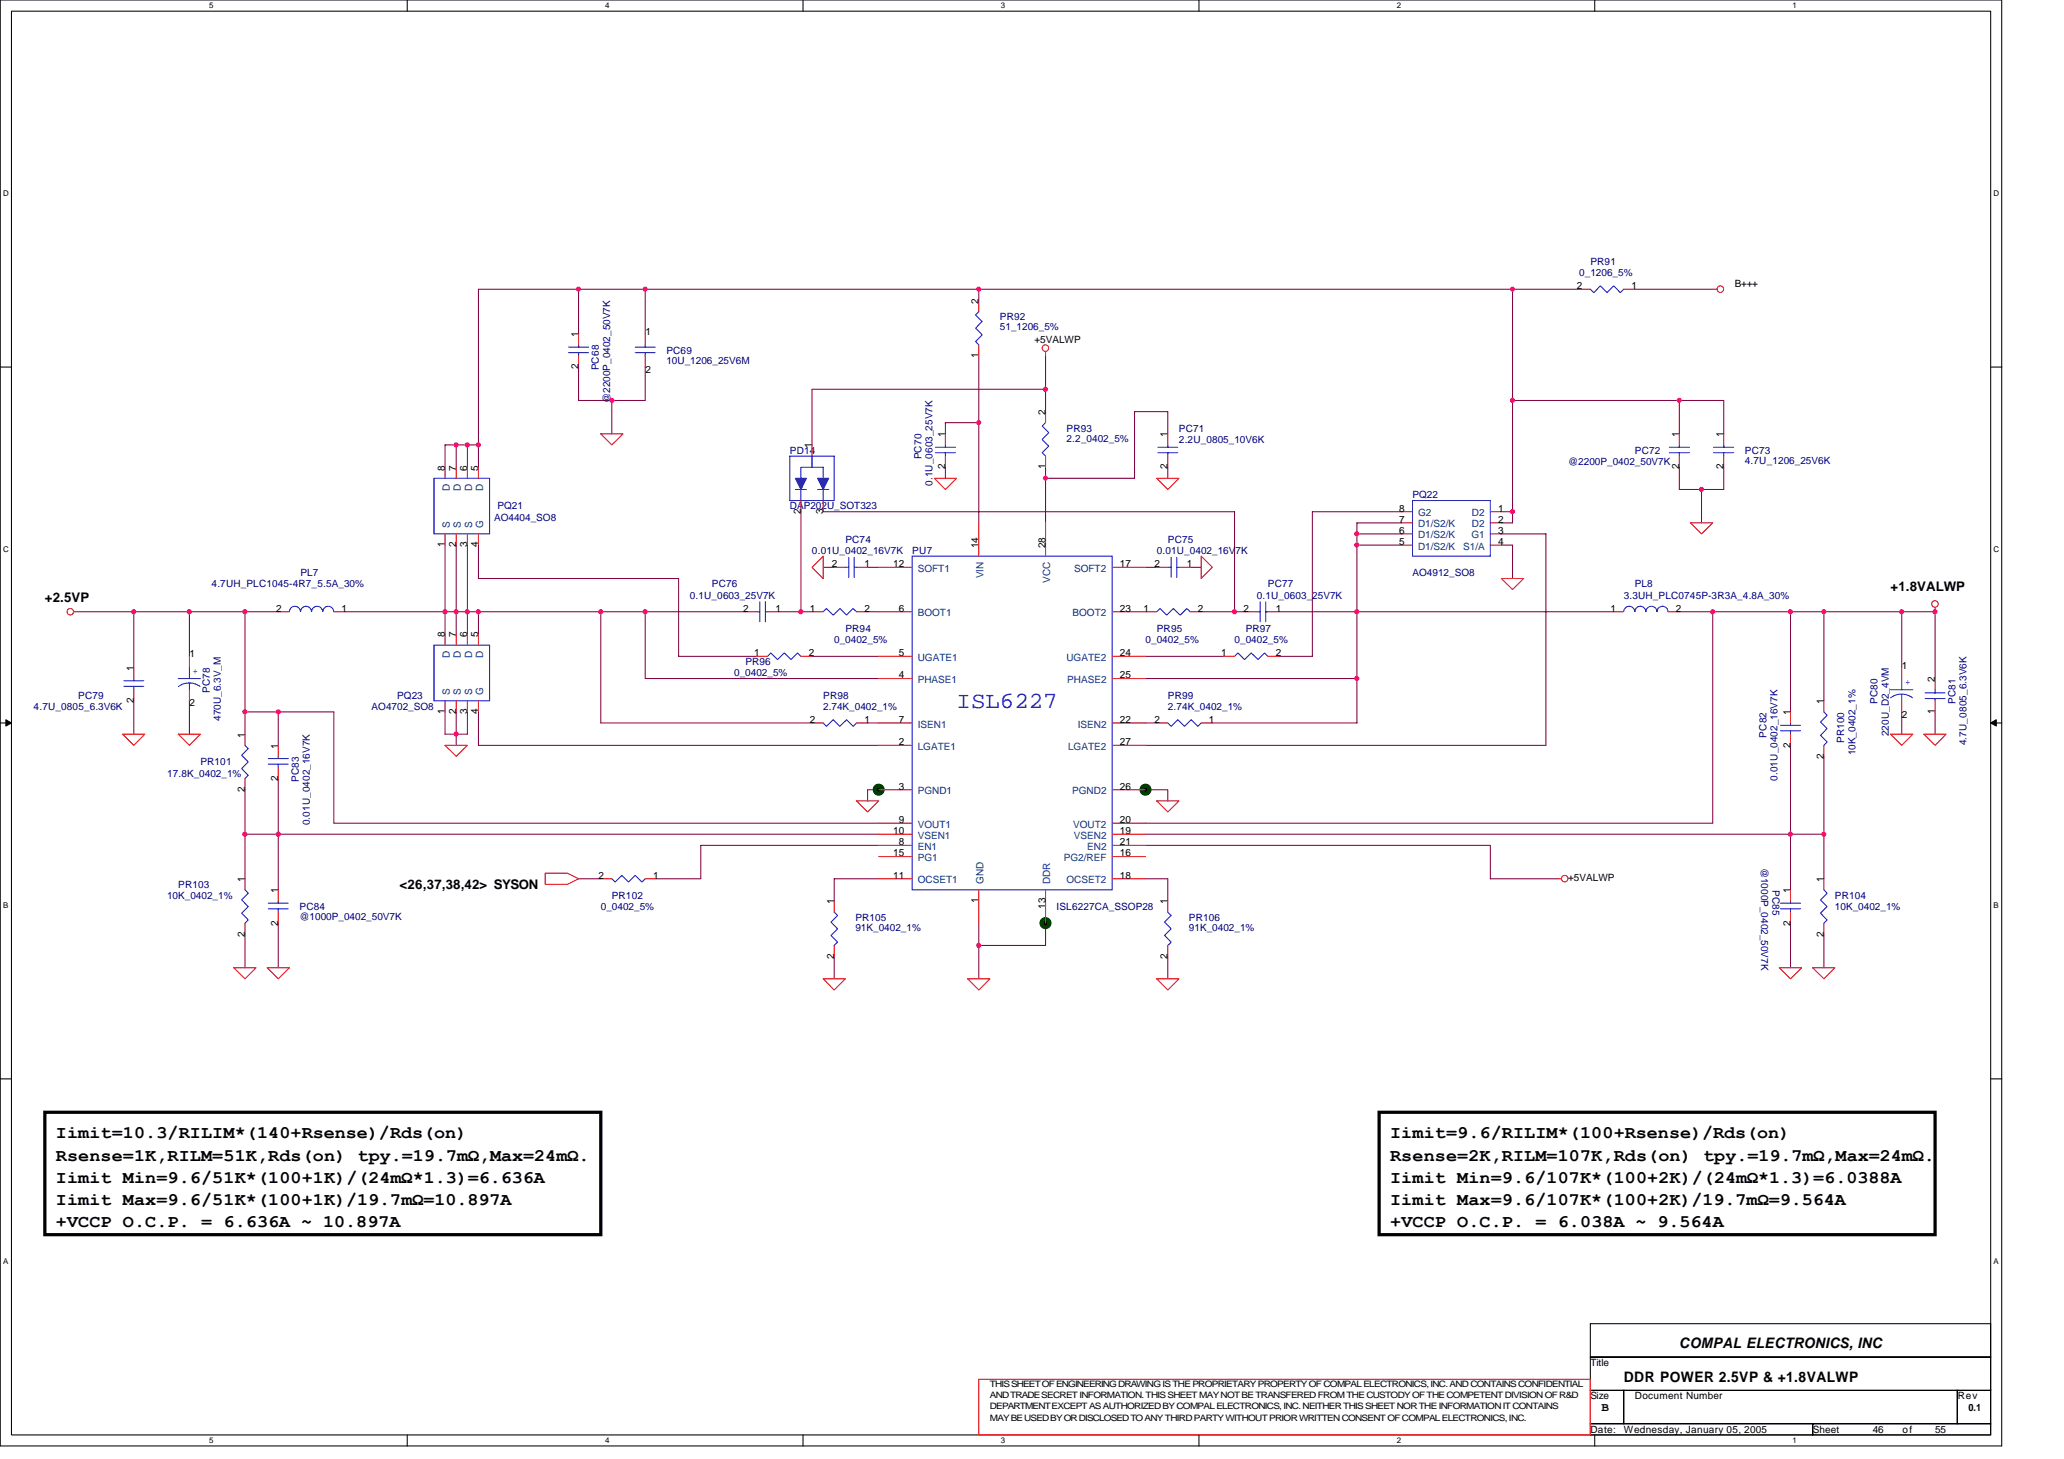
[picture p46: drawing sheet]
<svg xmlns="http://www.w3.org/2000/svg" width="297mm" height="210mm" viewBox="0 0 297 210" stroke-linecap="round" stroke-linejoin="round" font-family="sans-serif">
<defs><g id="words">
<text font-size="3.3" fill="#00f" x="137.7" y="101.9">ISL6227</text>
<g font-size="2.5">
<text x="8" y="163.8">Iimit=10.3/RILIM*(140+Rsense)/Rds(on)</text>
<text x="8" y="167">Rsense=1K,RILM=51K,Rds(on) tpy.=19.7mΩ,Max=24mΩ.</text>
<text x="200.1" y="163.8">Iimit=9.6/RILIM*(100+Rsense)/Rds(on)</text>
<text x="200.1" y="167">Rsense=2K,RILM=107K,Rds(on) tpy.=19.7mΩ,Max=24mΩ.</text>
<text x="8" y="173.4">Iimit Max=9.6/51K*(100+1K)/19.7mΩ=10.897A</text>
<text x="8" y="170.2">Iimit Min=9.6/51K*(100+1K)/(24mΩ*1.3)=6.636A</text>
<text x="200.1" y="173.4">Iimit Max=9.6/107K*(100+2K)/19.7mΩ=9.564A</text>
<text x="200.1" y="170.2">Iimit Min=9.6/107K*(100+2K)/(24mΩ*1.3)=6.0388A</text>
<text x="8" y="176.6">+VCCP O.C.P. = 6.636A ~ 10.897A</text>
<text x="200.1" y="176.6">+VCCP O.C.P. = 6.038A ~ 9.564A</text>
</g>
<g font-size="2.1">
<text x="241.7" y="193.9">COMPAL ELECTRONICS, INC</text>
<text x="233.7" y="198.8">DDR POWER 2.5VP &amp; +1.8VALWP</text>
</g>
<g font-size="1.9">
<text x="6.5" y="86.6">+2.5VP</text>
<text x="272.1" y="85">+1.8VALWP</text>
<text x="57.5" y="127.9">&lt;26,37,38,42&gt; SYSON</text>
</g>
<text font-size="1.8" x="230.5" y="203.1">B</text>
<g font-size="1.4">
<text x="226.9" y="41.6">2</text>
<text x="234.8" y="41.6">1</text>
<text x="249.7" y="41.3">B+++</text>
<text x="140.8" y="43.7" transform="rotate(-90 140.8 43.7)">2</text>
<text x="83.2" y="53.1" transform="rotate(-90 83.2 53.1)">2</text>
<text x="83.2" y="48.5" transform="rotate(-90 83.2 48.5)">1</text>
<text x="92.9" y="48.2">1</text>
<text x="92.9" y="53.6">2</text>
<text x="140.8" y="51.5" transform="rotate(-90 140.8 51.5)">1</text>
<text x="148.9" y="49.3">+5VALWP</text>
<text x="150.4" y="59.7" transform="rotate(-90 150.4 59.7)">2</text>
<text x="116.8" y="64.5" transform="rotate(-90 116.8 64.5)">1</text>
<text x="136" y="62.9" transform="rotate(-90 136 62.9)">1</text>
<text x="168" y="62.9" transform="rotate(-90 168 62.9)">1</text>
<text x="241.7" y="62.9" transform="rotate(-90 241.7 62.9)">1</text>
<text x="248" y="62.9" transform="rotate(-90 248 62.9)">1</text>
<text x="64" y="67.7" transform="rotate(-90 64 67.7)">8</text>
<text x="65.6" y="67.7" transform="rotate(-90 65.6 67.7)">7</text>
<text x="67.2" y="67.7" transform="rotate(-90 67.2 67.7)">6</text>
<text x="68.8" y="67.7" transform="rotate(-90 68.8 67.7)">5</text>
<text x="136" y="67.5" transform="rotate(-90 136 67.5)">2</text>
<text x="150.4" y="67.5" transform="rotate(-90 150.4 67.5)">1</text>
<text x="168" y="67.5" transform="rotate(-90 168 67.5)">2</text>
<text x="241.7" y="67.5" transform="rotate(-90 241.7 67.5)">2</text>
<text x="248" y="67.5" transform="rotate(-90 248 67.5)">2</text>
<text x="115.2" y="73.9" transform="rotate(-90 115.2 73.9)">2</text>
<text x="118.4" y="73.9" transform="rotate(-90 118.4 73.9)">3</text>
<text x="201.4" y="73.6">8</text>
<text x="201.4" y="75.2">7</text>
<text x="201.4" y="76.8">6</text>
<text x="215.6" y="75.2">2</text>
<text x="215.6" y="73.6">1</text>
<text x="215.6" y="76.8">3</text>
<text x="64" y="78.7" transform="rotate(-90 64 78.7)">1</text>
<text x="65.6" y="78.7" transform="rotate(-90 65.6 78.7)">2</text>
<text x="67.2" y="78.7" transform="rotate(-90 67.2 78.7)">3</text>
<text x="68.8" y="78.7" transform="rotate(-90 68.8 78.7)">4</text>
<text x="119.7" y="81.6">2</text>
<text x="124.4" y="81.6">1</text>
<text x="128.5" y="81.6">12</text>
<text x="140.8" y="78.9" transform="rotate(-90 140.8 78.9)">14</text>
<text x="150.4" y="78.9" transform="rotate(-90 150.4 78.9)">28</text>
<text x="161.2" y="81.6">17</text>
<text x="166.1" y="81.6">2</text>
<text x="170.8" y="81.6">1</text>
<text x="201.4" y="78.4">5</text>
<text x="215.6" y="78.4">4</text>
<text x="39.7" y="88">2</text>
<text x="49.2" y="88">1</text>
<text x="106.9" y="88">2</text>
<text x="111.6" y="88">1</text>
<text x="116.5" y="88">1</text>
<text x="124.4" y="88">2</text>
<text x="129.3" y="88">6</text>
<text x="161.2" y="88">23</text>
<text x="164.5" y="88">1</text>
<text x="172.4" y="88">2</text>
<text x="178.9" y="88">2</text>
<text x="183.6" y="88">1</text>
<text x="231.8" y="88">1</text>
<text x="241.2" y="88">2</text>
<text x="27.3" y="94.6">1</text>
<text x="64" y="91.7" transform="rotate(-90 64 91.7)">8</text>
<text x="65.6" y="91.7" transform="rotate(-90 65.6 91.7)">7</text>
<text x="67.2" y="91.7" transform="rotate(-90 67.2 91.7)">6</text>
<text x="68.8" y="91.7" transform="rotate(-90 68.8 91.7)">5</text>
<text x="108.5" y="94.4">1</text>
<text x="116.4" y="94.4">2</text>
<text x="129.3" y="94.4">5</text>
<text x="161.2" y="94.4">24</text>
<text x="175.7" y="94.4">1</text>
<text x="183.6" y="94.4">2</text>
<text x="19.2" y="101.2" transform="rotate(-90 19.2 101.2)">2</text>
<text x="19.2" y="96.5" transform="rotate(-90 19.2 96.5)">1</text>
<text x="27.3" y="101.6">2</text>
<text x="129.3" y="97.6">4</text>
<text x="161.2" y="97.6">25</text>
<text x="262.5" y="101.3" transform="rotate(-90 262.5 101.3)">1</text>
<text x="273.7" y="96.2">1</text>
<text x="278.5" y="98.1" transform="rotate(-90 278.5 98.1)">2</text>
<text x="35.2" y="106.1" transform="rotate(-90 35.2 106.1)">1</text>
<text x="40" y="107.7" transform="rotate(-90 40 107.7)">1</text>
<text x="64" y="102.7" transform="rotate(-90 64 102.7)">1</text>
<text x="65.6" y="102.7" transform="rotate(-90 65.6 102.7)">2</text>
<text x="67.2" y="102.7" transform="rotate(-90 67.2 102.7)">3</text>
<text x="68.8" y="102.7" transform="rotate(-90 68.8 102.7)">4</text>
<text x="116.5" y="104">2</text>
<text x="124.4" y="104">1</text>
<text x="129.3" y="107.2">2</text>
<text x="129.3" y="104">7</text>
<text x="161.2" y="104">22</text>
<text x="161.2" y="107.2">27</text>
<text x="166.1" y="104">2</text>
<text x="174" y="104">1</text>
<text x="257.7" y="107.5" transform="rotate(-90 257.7 107.5)">2</text>
<text x="257.7" y="102.9" transform="rotate(-90 257.7 102.9)">1</text>
<text x="273.7" y="103.2">2</text>
<text x="278.5" y="102.7" transform="rotate(-90 278.5 102.7)">1</text>
<text x="35.2" y="113.9" transform="rotate(-90 35.2 113.9)">2</text>
<text x="40" y="112.4" transform="rotate(-90 40 112.4)">2</text>
<text x="129.3" y="113.6">3</text>
<text x="161.2" y="113.6">26</text>
<text x="262.5" y="109.2" transform="rotate(-90 262.5 109.2)">2</text>
<text x="128.5" y="120">10</text>
<text x="129.3" y="118.4">9</text>
<text x="161.2" y="120">19</text>
<text x="161.2" y="118.4">20</text>
<text x="128.5" y="123.2">15</text>
<text x="129.3" y="121.6">8</text>
<text x="161.2" y="121.6">21</text>
<text x="161.2" y="123.2">16</text>
<text x="35.2" y="126.9" transform="rotate(-90 35.2 126.9)">1</text>
<text x="40" y="128.5" transform="rotate(-90 40 128.5)">1</text>
<text x="86.1" y="126.4">2</text>
<text x="94" y="126.4">1</text>
<text x="120" y="130.1" transform="rotate(-90 120 130.1)">1</text>
<text x="128.5" y="126.4">11</text>
<text x="140.8" y="129.9" transform="rotate(-90 140.8 129.9)">1</text>
<text x="150.4" y="130.7" transform="rotate(-90 150.4 130.7)">13</text>
<text x="161.2" y="126.4">18</text>
<text x="168" y="130.1" transform="rotate(-90 168 130.1)">1</text>
<text x="225.7" y="126.7">+5VALWP</text>
<text x="257.7" y="128.5" transform="rotate(-90 257.7 128.5)">1</text>
<text x="262.5" y="126.9" transform="rotate(-90 262.5 126.9)">1</text>
<text x="35.2" y="134.7" transform="rotate(-90 35.2 134.7)">2</text>
<text x="40" y="133.2" transform="rotate(-90 40 133.2)">2</text>
<text x="120" y="137.9" transform="rotate(-90 120 137.9)">2</text>
<text x="168" y="137.9" transform="rotate(-90 168 137.9)">2</text>
<text x="257.7" y="133.2" transform="rotate(-90 257.7 133.2)">2</text>
<text x="262.5" y="134.7" transform="rotate(-90 262.5 134.7)">2</text>
<text x="228.9" y="196.5">Title</text>
<text x="228.9" y="201.3">Size</text>
<text x="235.3" y="201.3">Document Number</text>
<text x="281.7" y="201.3">Rev</text>
<text x="283.3" y="203">0.1</text>
<text x="228.9" y="206.1">Date:</text>
<text x="233.7" y="206.1">Wednesday, January 05, 2005</text>
<text x="260.9" y="206.1">Sheet</text>
<text x="269.5" y="206.1">46</text>
<text x="273.8" y="206.1">of</text>
<text x="278.5" y="206.1">55</text>
</g>
<g font-size="1.4" fill="#000080">
<text x="227.3" y="39.7">0_1206_5%</text>
<text x="228.9" y="38.1">PR91</text>
<text x="143.9" y="46.1">PR92</text>
<text x="143.9" y="47.5">51_1206_5%</text>
<text x="86.2" y="53.3" transform="rotate(-90 86.2 53.3)">PC68</text>
<text x="95.9" y="50.9">PC69</text>
<text x="95.9" y="52.3">10U_1206_25V6M</text>
<text x="87.8" y="57.9" transform="rotate(-90 87.8 57.9)">@2200P_0402_50V7K</text>
<text x="113.7" y="65.3">PD14</text>
<text x="153.5" y="62.1">PR93</text>
<text x="153.5" y="63.5">2.2_0402_5%</text>
<text x="169.7" y="62.1">PC71</text>
<text x="169.7" y="63.7">2.2U_0805_10V6K</text>
<text x="235.3" y="65.3">PC72</text>
<text x="251.1" y="65.3">PC73</text>
<text x="132.6" y="66.1" transform="rotate(-90 132.6 66.1)">PC70</text>
<text x="134.2" y="69.9" transform="rotate(-90 134.2 69.9)">0.1U_0603_25V7K</text>
<text x="203.3" y="71.7">PQ22</text>
<text x="225.7" y="66.9">@2200P_0402_50V7K</text>
<text x="251.1" y="66.7">4.7U_1206_25V6K</text>
<text x="71.1" y="74.9">AO4404_SO8</text>
<text x="71.6" y="73.3">PQ21</text>
<text x="113.7" y="73.3">DAP202U_SOT323</text>
<text x="43.3" y="82.9">PL7</text>
<text x="116.9" y="79.7">0.01U_0402_16V7K</text>
<text x="121.7" y="78.1">PC74</text>
<text x="131.3" y="79.7">PU7</text>
<text x="166.5" y="79.7">0.01U_0402_16V7K</text>
<text x="168.1" y="78.1">PC75</text>
<text x="203.3" y="82.9">AO4912_SO8</text>
<text x="30.5" y="84.5">4.7UH_PLC1045-4R7_5.5A_30%</text>
<text x="99.3" y="86.1">0.1U_0603_25V7K</text>
<text x="102.5" y="84.5">PC76</text>
<text x="180.9" y="86.1">0.1U_0603_25V7K</text>
<text x="182.5" y="84.5">PC77</text>
<text x="233.7" y="86.1">3.3UH_PLC0745P-3R3A_4.8A_30%</text>
<text x="235.3" y="84.5">PL8</text>
<text x="107.3" y="95.7">PR96</text>
<text x="120.1" y="92.5">0_0402_5%</text>
<text x="121.7" y="90.9">PR94</text>
<text x="164.9" y="92.5">0_0402_5%</text>
<text x="166.5" y="90.9">PR95</text>
<text x="177.7" y="92.5">0_0402_5%</text>
<text x="179.3" y="90.9">PR97</text>
<text x="11.3" y="100.5">PC79</text>
<text x="30.2" y="99.7" transform="rotate(-90 30.2 99.7)">PC78</text>
<text x="57.2" y="100.5">PQ23</text>
<text x="105.7" y="97.3">0_0402_5%</text>
<text x="118.5" y="100.5">PR98</text>
<text x="168.1" y="100.5">PR99</text>
<text x="270.2" y="101.3" transform="rotate(-90 270.2 101.3)">PC80</text>
<text x="281.4" y="101.3" transform="rotate(-90 281.4 101.3)">PC81</text>
<text x="4.8" y="102.1">4.7U_0805_6.3V6K</text>
<text x="31.8" y="103.7" transform="rotate(-90 31.8 103.7)">470U_6.3V_M</text>
<text x="53.5" y="102.1">AO4702_SO8</text>
<text x="118.5" y="102.1">2.74K_0402_1%</text>
<text x="168.1" y="102.1">2.74K_0402_1%</text>
<text x="254.2" y="106.1" transform="rotate(-90 254.2 106.1)">PC82</text>
<text x="265.4" y="106.9" transform="rotate(-90 265.4 106.9)">PR100</text>
<text x="271.8" y="105.9" transform="rotate(-90 271.8 105.9)">220U_D2_4VM</text>
<text x="283" y="107.2" transform="rotate(-90 283 107.2)">4.7U_0805_6.3V6K</text>
<text x="24" y="111.7">17.8K_0402_1%</text>
<text x="28.8" y="110.1">PR101</text>
<text x="43" y="112.5" transform="rotate(-90 43 112.5)">PC83</text>
<text x="255.8" y="112.4" transform="rotate(-90 255.8 112.4)">0.01U_0402_16V7K</text>
<text x="267" y="108.7" transform="rotate(-90 267 108.7)">10K_0402_1%</text>
<text x="44.6" y="118.7" transform="rotate(-90 44.6 118.7)">0.01U_0402_16V7K</text>
<text x="253.5" y="124.8" transform="rotate(90 253.5 124.8)">@1000P_0402_50V7K</text>
<text x="24" y="129.3">10K_0402_1%</text>
<text x="25.7" y="127.7">PR103</text>
<text x="43.1" y="130.9">PC84</text>
<text x="86.5" y="130.9">0_0402_5%</text>
<text x="88" y="129.3">PR102</text>
<text x="152.1" y="130.9">ISL6227CA_SSOP28</text>
<text x="255.1" y="128" transform="rotate(90 255.1 128)">PC85</text>
<text x="264.1" y="129.3">PR104</text>
<text x="264.1" y="130.9">10K_0402_1%</text>
<text x="43.1" y="132.4">@1000P_0402_50V7K</text>
<text x="123.1" y="132.5">PR105</text>
<text x="123.1" y="134">91K_0402_1%</text>
<text x="171.1" y="132.5">PR106</text>
<text x="171.1" y="134">91K_0402_1%</text>
</g>
<g font-size="1.4" fill="#004080">
<text x="64.7" y="70.7" transform="rotate(-90 64.7 70.7)">D</text>
<text x="66.3" y="70.7" transform="rotate(-90 66.3 70.7)">D</text>
<text x="67.9" y="70.7" transform="rotate(-90 67.9 70.7)">D</text>
<text x="69.5" y="70.7" transform="rotate(-90 69.5 70.7)">D</text>
<text x="64.7" y="76" transform="rotate(-90 64.7 76)">S</text>
<text x="66.3" y="76" transform="rotate(-90 66.3 76)">S</text>
<text x="67.9" y="76" transform="rotate(-90 67.9 76)">S</text>
<text x="69.5" y="76" transform="rotate(-90 69.5 76)">G</text>
<text x="204.1" y="74.3">G2</text>
<text x="204.1" y="75.9">D1/S2/K</text>
<text x="204.1" y="77.5">D1/S2/K</text>
<text x="211.7" y="77.5">G1</text>
<text x="211.8" y="75.9">D2</text>
<text x="211.8" y="74.3">D2</text>
<text x="132.1" y="82.3">SOFT1</text>
<text x="141.5" y="83.2" transform="rotate(-90 141.5 83.2)">VIN</text>
<text x="151.1" y="83.8" transform="rotate(-90 151.1 83.8)">VCC</text>
<text x="154.6" y="82.3">SOFT2</text>
<text x="204.1" y="79.1">D1/S2/K</text>
<text x="210.6" y="79.1">S1/A</text>
<text x="132.1" y="88.7">BOOT1</text>
<text x="154.3" y="88.7">BOOT2</text>
<text x="64.7" y="94.7" transform="rotate(-90 64.7 94.7)">D</text>
<text x="66.3" y="94.7" transform="rotate(-90 66.3 94.7)">D</text>
<text x="67.9" y="94.7" transform="rotate(-90 67.9 94.7)">D</text>
<text x="69.5" y="94.7" transform="rotate(-90 69.5 94.7)">D</text>
<text x="132.1" y="95.1">UGATE1</text>
<text x="153.5" y="95.1">UGATE2</text>
<text x="64.7" y="100" transform="rotate(-90 64.7 100)">S</text>
<text x="66.3" y="100" transform="rotate(-90 66.3 100)">S</text>
<text x="67.9" y="100" transform="rotate(-90 67.9 100)">S</text>
<text x="69.5" y="100" transform="rotate(-90 69.5 100)">G</text>
<text x="132.1" y="98.3">PHASE1</text>
<text x="153.6" y="98.3">PHASE2</text>
<text x="132.1" y="107.9">LGATE1</text>
<text x="132.1" y="104.7">ISEN1</text>
<text x="153.7" y="107.9">LGATE2</text>
<text x="155.1" y="104.7">ISEN2</text>
<text x="132.1" y="114.3">PGND1</text>
<text x="132.1" y="119.1">VOUT1</text>
<text x="154.3" y="114.3">PGND2</text>
<text x="154.4" y="119.1">VOUT2</text>
<text x="132.1" y="122.3">EN1</text>
<text x="132.1" y="120.7">VSEN1</text>
<text x="132.1" y="123.9">PG1</text>
<text x="153.1" y="123.9">PG2/REF</text>
<text x="154.6" y="120.7">VSEN2</text>
<text x="156.5" y="122.3">EN2</text>
<text x="132.1" y="127.1">OCSET1</text>
<text x="141.5" y="127.2" transform="rotate(-90 141.5 127.2)">GND</text>
<text x="151.1" y="127.2" transform="rotate(-90 151.1 127.2)">DDR</text>
<text x="153.5" y="127.1">OCSET2</text>
</g>
<g font-size="1.4" fill="#00f">
<text x="27.7" y="97">+</text>
<text x="274.2" y="98.6">+</text>
</g>
<g font-size="1.3">
<text x="142.5" y="199.6">THIS SHEET OF ENGINEERING DRAWING IS THE PROPRIETARY PROPERTY OF COMPAL ELECTRONICS, INC. AND CONTAINS CONFIDENTIAL</text>
<text x="142.5" y="202.8">DEPARTMENT EXCEPT AS AUTHORIZED BY COMPAL ELECTRONICS, INC. NEITHER THIS SHEET NOR THE INFORMATION IT CONTAINS</text>
<text x="142.5" y="201.2">AND TRADE SECRET INFORMATION. THIS SHEET MAY NOT BE TRANSFERED FROM THE CUSTODY OF THE COMPETENT DIVISION OF R&amp;D</text>
<text x="142.5" y="204.4">MAY BE USED BY OR DISCLOSED TO ANY THIRD PARTY WITHOUT PRIOR WRITTEN CONSENT OF COMPAL ELECTRONICS, INC.</text>
</g>
<g font-size="1.1">
<text x="30.1" y="1.2">5</text>
<text x="87.1" y="1.2">4</text>
<text x="144" y="1.2">3</text>
<text x="201" y="1.2">2</text>
<text x="258" y="1.2">1</text>
<text x=".4" y="28.2">D</text>
<text x="286.9" y="28.2">D</text>
<text x=".4" y="79.4">C</text>
<text x="286.9" y="79.4">C</text>
<text x=".4" y="130.6">B</text>
<text x="286.9" y="130.6">B</text>
<text x=".4" y="181.8">A</text>
<text x="286.9" y="181.8">A</text>
<text x="30.1" y="207.6">5</text>
<text x="87.1" y="207.6">4</text>
<text x="144" y="207.6">3</text>
<text x="201" y="207.6">2</text>
<text x="258" y="207.6">1</text>
</g>
</g></defs>
<path d="M0 0h288.1v208h-288.1zM1.6 1.6h284.9v204.8h-284.9z" fill="none" stroke="#000" stroke-width=".15"/>
<g fill="#fff">
<path d="M30.1 .2h.6v1.2h-.6z"/>
<path d="M30.1 206.6h.6v1.3h-.6z"/>
</g>
<path d="M58.6 0v1.6M58.6 206.4v1.6" fill="none" stroke="#000" stroke-width=".15"/>
<g fill="#fff">
<path d="M87.1 .2h.6v1.2h-.6z"/>
<path d="M87.1 206.6h.6v1.3h-.6z"/>
</g>
<path d="M115.6 0v1.6M115.6 206.4v1.6" fill="none" stroke="#000" stroke-width=".15"/>
<g fill="#fff">
<path d="M144 .2h.6v1.2h-.6z"/>
<path d="M144 206.6h.6v1.3h-.6z"/>
</g>
<path d="M172.5 0v1.6M172.5 206.4v1.6" fill="none" stroke="#000" stroke-width=".15"/>
<g fill="#fff">
<path d="M201 .2h.6v1.2h-.6z"/>
<path d="M201 206.6h.6v1.3h-.6z"/>
</g>
<path d="M229.5 0v1.6M229.5 206.4v1.6" fill="none" stroke="#000" stroke-width=".15"/>
<g fill="#fff">
<path d="M258 .2h.6v1.2h-.6z"/>
<path d="M258 206.6h.6v1.3h-.6z"/>
<path d="M.4 27.2h.8v1.3h-.8z"/>
<path d="M286.9 27.2h.8v1.3h-.8z"/>
<path d="M.4 78.4h.8v1.3h-.8z"/>
<path d="M286.9 78.4h.8v1.3h-.8z"/>
</g>
<path d="M0 52.8h1.6M286.5 52.8h1.6" fill="none" stroke="#000" stroke-width=".15"/>
<g fill="#fff">
<path d="M.4 129.6h.8v1.3h-.8z"/>
<path d="M286.9 129.6h.7v1.3h-.7z"/>
</g>
<path d="M0 104h1.6M286.5 104h1.6" fill="none" stroke="#000" stroke-width=".15"/>
<path d="M.8 103.5l.8 .5-.8 .5zM286.5 104l.8-.5v1z" fill="#000" stroke="#000" stroke-width=".14"/>
<g fill="#fff">
<path d="M.4 180.8h.8v1.3h-.8z"/>
<path d="M286.9 180.8h.7v1.3h-.7z"/>
</g>
<path d="M0 155.2h1.6M286.5 155.2h1.6M228.9 190.4h57.6v4.8h-57.6zM228.9 195.2h57.6v4.8h-57.6zM228.9 200h4.8v4.8h-4.8zM228.9 204.8h32v1.6h-32zM233.7 200h48v4.8h-48zM260.9 204.8h25.6v1.6h-25.6zM281.7 200h4.8v4.8h-4.8z" fill="none" stroke="#000" stroke-width=".15"/>
<g fill="none" stroke="#800040" stroke-width=".15">
<path d="M83.3 41.6h-14.4v22.4h-1.6M83.3 52.8v4.8h9.6v-4.8M88.1 57.6h.1M88.1 57.6v4.8M92.9 41.6v6.4M140.9 41.6h-57.6v6.4M140.9 41.6v1.6M140.9 51.2v24M140.9 41.6h86.4M150.5 51.2v8M150.5 56h-33.6v8M217.7 57.6h30.4v4.8"/>
<path d="M217.7 41.6v33.6h-1.6M235.3 41.6h11.2M241.7 57.6v4.8M64 78.4v9.6h-14.3M65.7 64v3.2M65.7 78.4v12.8M67.3 64v3.2M67.3 78.4v12.8M67.3 64h-3.3v3.2M68.9 78.4v4.8h28.8v11.2h11.2M68.9 64v3.2M115.3 73.6v14.4"/>
<path d="M118.5 73.6h59.2v14.4M136.1 60.8h.1M136.1 60.8v1.6M136.1 67.2v1.6M136.1 60.8h4.8M150.5 67.2v8M168.1 62.4v-3.2h-4.8v9.6h-12.8M168.1 67.2v1.6M195.3 76.8h6.4M201.7 78.4h-6.4v25.6h-20.8M201.7 73.6h-12.8v20.8h-4.8M201.7 75.2h-6.4v3.2"/>
<path d="M216.1 76.8h6.4v30.4h-57.6M216.1 73.6h1.6M216.1 78.4h1.6v4.8M241.7 67.2v3.2h6.4v-3.2M244.9 70.4v4.8M11.3 88h28.7M19.3 88v8M27.3 88v6.4M35.3 88v17.6M68.9 88v3.2M86.5 88v16h30.4M92.9 88v9.6h33.6"/>
<path d="M107.3 88h-43.3v3.2M112.1 88h4.8M116.9 94.4h9.6M118.5 81.6h1.6M124.9 88h1.6M124.9 81.6h1.6M164.9 94.4h11.2M164.9 97.6h30.4M164.9 81.6h1.6M171.3 81.6h1.6M172.9 88h6.4M184.1 88h48"/>
<path d="M241.7 88h16M246.5 88v30.4h-81.6M257.7 88h4.8v12.8M257.7 88v14.4M262.5 88h16v9.6M273.7 88v8M19.3 100.8v4.8M27.3 100.8v4.8M35.3 113.6v12.8M35.3 102.4h12.7v16h78.5M40 102.4v4.8M40 112v16"/>
<path d="M64 102.4v3.2h3.3v-3.2M65.7 102.4v4.8M68.9 102.4v4.8h57.6M124.9 104h1.6M126.5 113.6h-1.6v1.6M164.9 113.6h3.2v1.6M164.9 104h1.6M257.7 107.2v20.8M262.5 108.8v17.6M273.7 102.4v3.2M278.5 102.4v3.2M35.3 134.4v4.8"/>
<path d="M35.3 120h91.2M40 132.8v6.4M83.3 126.4h3.2M120.1 137.6v3.2M126.5 121.6h-25.6v4.8h-6.4M126.5 126.4h-6.4v3.2M140.9 132.8v8M150.5 132.8v3.2h-9.6M164.9 120h97.6M164.9 121.6h49.6v4.8h9.6M164.9 126.4h3.2v3.2M168.1 137.6v3.2"/>
<path d="M257.7 132.8v6.4M262.5 134.4v4.8"/>
</g>
<g fill="none" stroke="#f00" stroke-width=".15">
<path d="M83.3 48v1.6M83.3 51.2v1.6M92.9 48v1.6M92.9 51.2v1.6M140.9 43.2v1.6M140.9 49.6v1.6M150.5 50.6v.6M150.5 59.2v1.6M227.3 41.6h1.6M233.7 41.6h1.6M246.5 41.6h.6M64 67.2v1.6"/>
<path d="M64 76.8v1.6M65.7 67.2v1.6M65.7 76.8v1.6M67.3 67.2v1.6M67.3 76.8v1.6M68.9 67.2v1.6M68.9 76.8v1.6M86.5 62.4h3.2l-1.6 1.6zM115.3 72v1.6M116.9 64v1.6M118.5 72v1.6M134.5 68.8h3.2l-1.6 1.6z"/>
<path d="M136.1 62.4v1.6M136.1 65.6v1.6M140.9 75.2v4.8M150.5 65.6v1.6M150.5 75.2v4.8M166.5 68.8h3.2l-1.6 1.6zM168.1 62.4v1.6M168.1 65.6v1.6M201.7 75.2h1.6M201.7 73.6h1.6M201.7 76.8h1.6M201.7 78.4h1.6"/>
<path d="M214.5 75.2h1.6M214.5 73.6h1.6M214.5 76.8h1.6M214.5 78.4h1.6M241.7 62.4v1.6M241.7 65.6v1.6M243.3 75.2h3.2l-1.6 1.6zM248.1 62.4v1.6M248.1 65.6v1.6M10.6 88h.7M19.3 96v1.6M19.3 99.2v1.6"/>
<path d="M27.3 94.4v1.6M27.3 99.2v1.6M40 88h1.7M48 88h1.7M64 91.2v1.6M65.7 91.2v1.6M67.3 91.2v1.6M68.9 91.2v1.6M107.3 88h1.6M108.9 94.4h1.6M110.5 88h1.6M115.3 94.4h1.6"/>
<path d="M116.9 81.6l1.6-1.6v3.2zM116.9 88h1.6M120.1 81.6h1.6M123.3 88h1.6M123.3 81.6h1.6M126.5 88h4.8M126.5 81.6h4.8M126.5 94.4h4.8M126.5 97.6h4.8M160.1 88h6.4M160.1 81.6h4.8M160.1 94.4h4.8"/>
<path d="M160.1 97.6h4.8M166.5 81.6h1.6M169.7 81.6h1.6M171.3 88h1.6M172.9 80l1.6 1.6-1.6 1.6zM176.1 94.4h1.6M179.3 88h1.6M182.5 88h1.6M182.5 94.4h1.6M216.1 83.2h3.2l-1.6 1.6zM232.1 88h1.6M240.1 88h1.6"/>
<path d="M273.7 96v1.6M278.5 87.4v.6M278.5 97.6v1.6M17.6 105.6h3.2l-1.5 1.6zM25.7 105.6h3.1l-1.5 1.6zM35.3 105.6v1.6M35.3 112v1.6M40 107.2v1.6M40 110.4v1.6M64 107.2h3.3l-1.6 1.6zM64 100.8v1.6M65.7 100.8v1.6"/>
<path d="M67.3 100.8v1.6M68.9 100.8v1.6M116.9 104h1.6M123.3 115.2h3.2l-1.6 1.6zM123.3 104h1.6M126.5 104h4.8M126.5 107.2h4.8M126.5 113.6h4.8M126.5 118.4h4.8M160.1 104h4.8M160.1 107.2h4.8M160.1 113.6h4.8"/>
<path d="M160.1 118.4h4.8M166.5 115.2h3.2l-1.6 1.6zM166.5 104h1.6M172.9 104h1.6M257.7 102.4v1.6M257.7 105.6v1.6M262.5 100.8v1.6M262.5 107.2v1.6M272.1 105.6h3.2l-1.6 1.6zM273.7 100.8v1.6M276.9 105.6h3.2l-1.6 1.6zM278.5 100.8v1.6"/>
<path d="M33.7 139.2h3.1l-1.5 1.6zM35.3 126.4v1.6M35.3 132.8v1.6M38.5 139.2h3.2l-1.7 1.6zM40 128v1.6M40 131.2v1.6M78.5 125.6h3.2l1.6 .8-1.6 .8h-3.2zM86.5 126.4h1.6M92.9 126.4h1.6M120.1 129.6v1.6M120.1 136v1.6M126.5 126.4h4.8"/>
<path d="M126.5 121.6h4.8M126.5 120h4.8M126.5 123.2h4.8M140.9 128v4.8M150.5 128v4.8M160.1 126.4h4.8M160.1 121.6h4.8M160.1 120h4.8M160.1 123.2h4.8M168.1 129.6v1.6M168.1 136v1.6M224.1 126.4h.6"/>
<path d="M256.1 139.2h3.2l-1.6 1.6zM257.7 128v1.6M257.7 131.2v1.6M260.9 139.2h3.2l-1.6 1.6zM262.5 126.4v1.6M262.5 132.8v1.6M118.5 140.8h3.2l-1.6 1.6zM139.3 140.8h3.2l-1.6 1.6zM166.5 140.8h3.2l-1.6 1.6zM140.9 198.4h88v8h-88z"/>
<circle cx="150.4" cy="50.1" r=".47"/>
<circle cx="247.6" cy="41.6" r=".47"/>
<circle cx="10.1" cy="88" r=".47"/>
<circle cx="278.5" cy="86.9" r=".47"/>
<circle cx="225.2" cy="126.4" r=".47"/>
</g>
<g fill="#008000" stroke="#008000" stroke-width=".15">
<circle cx="126.5" cy="113.6" r=".8"/>
<circle cx="150.5" cy="132.8" r=".8"/>
<circle cx="164.9" cy="113.6" r=".8"/>
</g>
<g fill="#000" stroke="#008000" stroke-width=".15">
<circle cx="126.5" cy="113.6" r=".39"/>
<circle cx="164.9" cy="113.6" r=".39"/>
<circle cx="150.5" cy="132.8" r=".39"/>
</g>
<path d="M6.5 160h80v17.6h-80zM198.5 160h80v17.6h-80z" fill="none" stroke="#000" stroke-width=".47"/>
<g fill="none" stroke="#00f" stroke-width=".15">
<path d="M81.8 50.7h2.9M81.8 49.9h2.9M83.3 49.6v.3M83.3 50.7v.5M91.4 50.7h2.9M91.4 49.9h2.9M92.9 49.6v.3M92.9 50.7v.5M140.9 44.8l-.5 .5 .9 .9-.9 1 .9 1-.9 .9 .5 .5M228.9 41.6l.5 .5 .9-1 1 1 .9-1 1 1 .5-.5M62.5 68.8h8v8h-8zM113.7 65.6h6.4v6.4h-6.4z"/>
<path d="M114.5 70.4h1.6M115.3 70.4v1.6M116.9 67.2h-1.6v1.6M116.9 65.6v1.6M116.9 67.2h1.6v1.6M117.7 70.4h1.6M118.5 70.4v1.6M134.6 65.1h2.9M134.6 64.3h2.9M136.1 64v.3M136.1 65.1v.5M150.5 60.8l-.5 .5 .9 1-.9 .9 .9 1-.9 .9 .5 .5"/>
<path d="M166.6 65.1h2.9M166.6 64.3h2.9M168.1 64v.3M168.1 65.1v.5M203.3 72h11.2v8h-11.2zM240.2 65.1h2.9M240.2 64.3h2.9M241.7 64v.3M241.7 65.1v.5M246.6 65.1h2.9M246.6 64.3h2.9M248.1 64v.3"/>
<path d="M248.1 65.1v.5M17.8 98.7h2.9M17.8 97.9h2.9M19.3 97.6v.3M19.3 98.7v.5M25.7 97.6h3.1M27.3 96v1.6M27.3 98.3v.9M28.8 98.8a2.59 2.59 0 0 0-3.1 0M41.7 88a.79 .79 0 0 1 .7-.8 .79 .79 0 0 1 .8 .8 .79 .79 0 0 1 .8-.8 .79 .79 0 0 1 .8 .8M44.8 88a.81 .81 0 0 1 .9-.8 .81 .81 0 0 1 .8 .8 .78 .78 0 0 1 .7-.8 .78 .78 0 0 1 .8 .8M62.5 92.8h8v8h-8z"/>
<path d="M108.9 88h.4M109.3 86.6v2.9M110.1 88h.4M110.1 86.6v2.9M110.5 94.4l.4-.5 1 1 1-1 .9 1 1-1 .5 .5M118.5 88l.4-.5 1 1 1-1 .9 1 1-1 .5 .5M121.7 81.6h.4M122.1 80.2v2.9M122.9 81.6h.4M122.9 80.2v2.9M131.3 80h28.8v48h-28.8zM166.5 88l.4-.5 1 1 1-1 .9 1 1-1 .5 .5"/>
<path d="M168.1 81.6h.4M168.5 80.2v2.9M169.4 81.6h.3M169.4 80.2v2.9M177.7 94.4l.5-.5 .9 1 1-1 .9 1 1-1 .5 .5M180.9 88h.5M181.4 86.6v2.9M182.2 88h.3M182.2 86.6v2.9M233.7 88a.79 .79 0 0 1 .8-.8 .79 .79 0 0 1 .8 .8M235.3 88a.78 .78 0 0 1 .8-.8 .78 .78 0 0 1 .8 .8M236.9 88a.81 .81 0 0 1 .8-.8 .81 .81 0 0 1 .8 .8 .78 .78 0 0 1 .8-.8 .78 .78 0 0 1 .7 .8"/>
<path d="M272.1 99.2h3.2M273.7 97.6v1.6M273.7 99.9v.9M277 99.7h2.9M278.5 99.2v.5M35.3 107.2l.4 .5-.9 1 .9 .9-.9 1 .9 .9-.4 .5M38.6 109.9h2.9M38.6 109.1h2.9M40 108.8v.3M40 109.9v.5M118.5 104l.4 .5 1-1 1 1 .9-1 1 1 .5-.5M168.1 104l.4 .5 1-1 1 1 .9-1 1 1 .5-.5"/>
<path d="M256.2 105.1h2.9M256.2 104.4h2.9M257.7 104v.4M257.7 105.1v.5M262.5 102.4l.4 .5-.9 1 .9 .9-.9 1 .9 .9-.4 .5M272.1 100.4a2.58 2.58 0 0 1 3.1 0M277 100.5h2.9M278.5 100.5v.3M35.3 128l.4 .5-.9 1 .9 .9-.9 1 .9 1-.4 .4M38.6 130.7h2.9M38.6 129.9h2.9M40 129.6v.3"/>
<path d="M40 130.7v.5M88.1 126.4l.4 .5 1-1 1 1 .9-1 1 1 .5-.5M120.1 131.2l.4 .5-.9 1 .9 .9-.9 1 .9 1-.4 .4M168.1 131.2l.4 .5-.9 1 .9 .9-.9 1 .9 1-.4 .4M256.2 130.7h2.9M256.2 129.9h2.9M257.7 129.6v.3M257.7 130.7v.5M262.5 128l.4 .5-.9 1 .9 .9-.9 1 .9 1-.4 .4"/>
</g>
<g fill="#00f" stroke="#00f" stroke-width=".15">
<path d="M114.5 68.8h1.6l-.8 1.6z" fill-rule="evenodd"/>
<path d="M117.7 68.8h1.6l-.8 1.6z" fill-rule="evenodd"/>
</g>
<g fill="#f0f" stroke="#f0f" stroke-width=".15">
<circle cx="35.2" cy="120" r=".32"/>
<circle cx="40" cy="120" r=".32"/>
<circle cx="150.5" cy="56" r=".32"/>
<circle cx="195.3" cy="97.6" r=".31"/>
<circle cx="177.7" cy="88" r=".32"/>
<circle cx="27.2" cy="88" r=".32"/>
<circle cx="19.2" cy="88" r=".32"/>
<circle cx="35.2" cy="88" r=".32"/>
<circle cx="40" cy="102.4" r=".31"/>
<circle cx="35.2" cy="102.4" r=".31"/>
<circle cx="150.5" cy="68.8" r=".31"/>
<circle cx="278.5" cy="88" r=".32"/>
<circle cx="115.2" cy="88" r=".32"/>
<circle cx="83.2" cy="41.6" r=".31"/>
<circle cx="217.7" cy="41.6" r=".31"/>
<circle cx="140.8" cy="60.8" r=".31"/>
<circle cx="65.6" cy="88" r=".32"/>
<circle cx="67.2" cy="88" r=".32"/>
<circle cx="68.8" cy="88" r=".32"/>
<circle cx="67.2" cy="64" r=".32"/>
<circle cx="65.6" cy="64" r=".32"/>
<circle cx="68.8" cy="64" r=".32"/>
<circle cx="92.8" cy="41.6" r=".31"/>
<circle cx="140.8" cy="41.6" r=".31"/>
<circle cx="273.7" cy="88" r=".32"/>
<circle cx="262.5" cy="88" r=".32"/>
<circle cx="140.8" cy="136" r=".32"/>
<circle cx="217.7" cy="57.6" r=".31"/>
<circle cx="217.7" cy="73.6" r=".31"/>
<circle cx="257.7" cy="120" r=".32"/>
<circle cx="241.7" cy="57.6" r=".31"/>
<circle cx="86.4" cy="88" r=".32"/>
<circle cx="92.8" cy="88" r=".32"/>
<circle cx="195.3" cy="76.8" r=".31"/>
<circle cx="195.3" cy="88" r=".32"/>
<circle cx="195.3" cy="78.4" r=".31"/>
<circle cx="246.5" cy="88" r=".32"/>
<circle cx="64" cy="88" r=".32"/>
<circle cx="257.7" cy="88" r=".32"/>
<circle cx="262.5" cy="120" r=".32"/>
<circle cx="88.1" cy="57.6" r=".31"/>
<circle cx="65.6" cy="105.6" r=".31"/>
<circle cx="244.9" cy="70.4" r=".31"/>
</g>
<use href="#words"/>
</svg>
